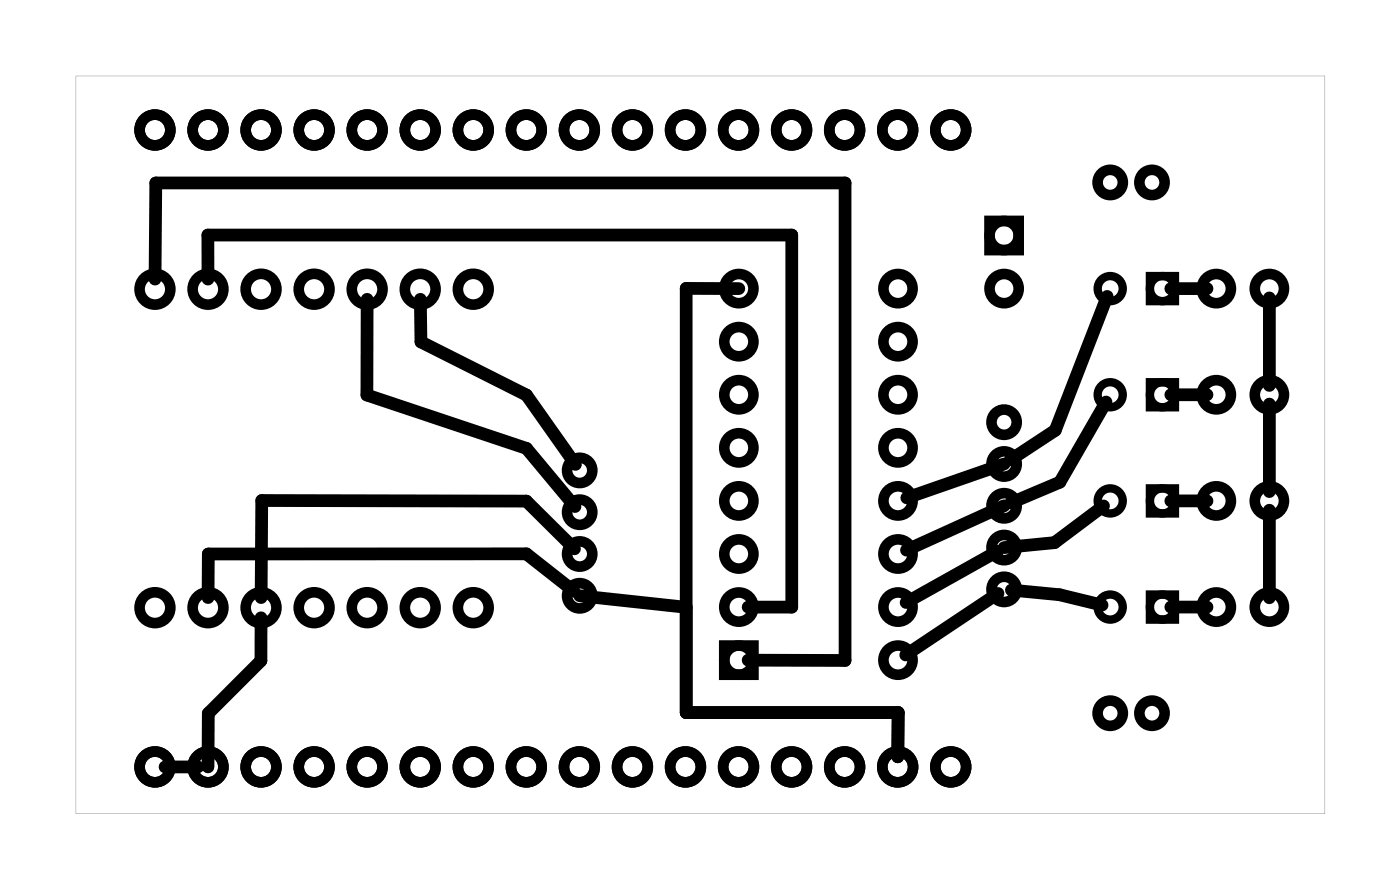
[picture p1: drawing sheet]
<svg xmlns="http://www.w3.org/2000/svg" width="67mm" height="43mm" viewBox="0 0 67 43" stroke-linecap="round" stroke-linejoin="round" font-family="sans-serif">
<path d="M3.6 3.6v35.3h59.8v-35.3zM3.6 3.6h59.8v35.3h-59.8z" fill="#000"/>
<g fill="none" stroke="#000" stroke-width=".51">
<path d="M47.4 10.6h1.4v1.4h-1.4zM34.7 30.9h1.4v1.4h-1.4z"/>
<circle cx="7.4" cy="13.8" r=".74"/>
<circle cx="7.4" cy="6.2" r=".74"/>
<circle cx="10" cy="13.8" r=".74"/>
<circle cx="10" cy="6.2" r=".74"/>
<circle cx="12.5" cy="13.8" r=".74"/>
<circle cx="12.5" cy="6.2" r=".74"/>
<circle cx="15" cy="13.8" r=".74"/>
<circle cx="15" cy="6.2" r=".74"/>
<circle cx="17.6" cy="13.8" r=".74"/>
<circle cx="17.6" cy="6.2" r=".74"/>
<circle cx="20.1" cy="13.8" r=".74"/>
<circle cx="20.1" cy="6.2" r=".74"/>
<circle cx="22.7" cy="13.8" r=".74"/>
<circle cx="22.7" cy="6.2" r=".74"/>
<circle cx="25.2" cy="6.2" r=".74"/>
<circle cx="27.7" cy="6.2" r=".74"/>
<circle cx="30.3" cy="6.2" r=".74"/>
<circle cx="32.8" cy="6.2" r=".74"/>
<circle cx="35.4" cy="6.2" r=".74"/>
<circle cx="35.4" cy="18.9" r=".7"/>
<circle cx="35.4" cy="16.4" r=".7"/>
<circle cx="35.4" cy="13.8" r=".7"/>
<circle cx="37.9" cy="6.2" r=".74"/>
<circle cx="40.4" cy="6.2" r=".74"/>
<circle cx="43" cy="6.2" r=".74"/>
<circle cx="43" cy="13.8" r=".7"/>
<circle cx="43" cy="16.4" r=".7"/>
<circle cx="43" cy="18.9" r=".7"/>
<circle cx="45.5" cy="6.2" r=".74"/>
<circle cx="48.1" cy="13.8" r=".7"/>
<circle cx="48.1" cy="11.3" r=".7"/>
<circle cx="53.2" cy="8.7" r=".6"/>
<circle cx="55.2" cy="8.7" r=".6"/>
<circle cx="58.2" cy="18.9" r=".7"/>
<circle cx="58.2" cy="13.8" r=".7"/>
<circle cx="60.8" cy="18.9" r=".7"/>
<circle cx="60.8" cy="13.8" r=".7"/>
<circle cx="7.4" cy="36.7" r=".74"/>
<circle cx="7.4" cy="29.1" r=".74"/>
<circle cx="10" cy="29.1" r=".74"/>
<circle cx="10" cy="36.7" r=".74"/>
<circle cx="12.5" cy="36.7" r=".74"/>
<circle cx="12.5" cy="29.1" r=".74"/>
<circle cx="15" cy="36.7" r=".74"/>
<circle cx="15" cy="29.1" r=".74"/>
<circle cx="17.6" cy="29.1" r=".74"/>
<circle cx="17.6" cy="36.7" r=".74"/>
<circle cx="20.1" cy="29.1" r=".74"/>
<circle cx="20.1" cy="36.7" r=".74"/>
<circle cx="22.7" cy="29.1" r=".74"/>
<circle cx="22.7" cy="36.7" r=".74"/>
<circle cx="25.2" cy="36.7" r=".74"/>
<circle cx="27.7" cy="36.7" r=".74"/>
<circle cx="27.8" cy="24.5" r=".6"/>
<circle cx="27.8" cy="28.5" r=".6"/>
<circle cx="27.8" cy="22.5" r=".6"/>
<circle cx="27.8" cy="26.5" r=".6"/>
<circle cx="30.3" cy="36.7" r=".74"/>
<circle cx="32.8" cy="36.7" r=".74"/>
<circle cx="35.4" cy="36.7" r=".74"/>
<circle cx="35.4" cy="21.4" r=".7"/>
<circle cx="35.4" cy="26.5" r=".7"/>
<circle cx="35.4" cy="24" r=".7"/>
<circle cx="35.4" cy="29.1" r=".7"/>
<circle cx="35.4" cy="31.6" r=".7"/>
<circle cx="37.9" cy="36.7" r=".74"/>
<circle cx="40.4" cy="36.7" r=".74"/>
<circle cx="43" cy="36.7" r=".74"/>
<circle cx="43" cy="24" r=".7"/>
<circle cx="43" cy="29.1" r=".7"/>
<circle cx="43" cy="26.5" r=".7"/>
<circle cx="43" cy="21.4" r=".7"/>
<circle cx="43" cy="31.6" r=".7"/>
<circle cx="45.5" cy="36.7" r=".74"/>
<circle cx="48.1" cy="22.2" r=".6"/>
<circle cx="48.1" cy="26.2" r=".6"/>
<circle cx="48.1" cy="20.2" r=".6"/>
<circle cx="48.1" cy="28.2" r=".6"/>
<circle cx="48.1" cy="24.2" r=".6"/>
<circle cx="53.2" cy="34.1" r=".6"/>
<circle cx="55.2" cy="34.1" r=".6"/>
<circle cx="58.2" cy="29.1" r=".7"/>
<circle cx="58.2" cy="24" r=".7"/>
<circle cx="60.8" cy="29.1" r=".7"/>
<circle cx="60.8" cy="24" r=".7"/>
</g>
<g fill="none" stroke="#000" stroke-width=".4">
<path d="M55.1 13.2h1.2v1.2h-1.2zM55.1 18.3h1.2v1.2h-1.2zM55.1 28.5h1.2v1.2h-1.2zM55.1 23.4h1.2v1.2h-1.2z"/>
<circle cx="53.2" cy="13.8" r=".6"/>
<circle cx="53.2" cy="18.9" r=".6"/>
<circle cx="55.7" cy="13.8" r=".6"/>
<circle cx="55.7" cy="18.9" r=".6"/>
<circle cx="53.2" cy="24" r=".6"/>
<circle cx="53.2" cy="29.1" r=".6"/>
<circle cx="55.7" cy="29.1" r=".6"/>
<circle cx="55.7" cy="24" r=".6"/>
</g>
<g fill="none" stroke="#000" stroke-width=".61">
<path d="M7.4 13.4l.1-4.6h33v22.8h-4.7M10 13.4v-2.2h27.9v17.9h-2.1M17.6 14.3v4.6l7.6 2.6 2.3 2.7M20.1 14.3l.1 2.1 5 2.5 2.4 3.3M35.4 13.8h-2.5v20.3h10.1v2.1M53 19.2l-2.3 3.9-2.3 1M53 14.2l-2.5 6.4-2.1 1.4M56.1 13.8h1.7M56.1 18.9h1.7M60.8 14.3v4.1M60.8 19.3v4.2M7.9 36.7h1.6"/>
<path d="M12.5 29.6v2l-2.5 2.5v2.6M27.5 28.3l-2.3-1.8h-15.2v2.1M27.5 26.3l-2.3-2.3h-12.7v4.6M27.8 28.5l5.1 .6M47.8 26.4l-4.4 2.4M47.8 28.4l-4.4 2.9M48.1 22.2l-4.7 1.6M48.1 24.2l-4.7 2.1M48.4 28.2l2.3 .3 2.1 .5M52.8 24.2l-2.3 1.8-2.4 .2M56.1 24h1.7M56.1 29.1h1.7"/>
<path d="M60.8 24.4v4.2"/>
</g>
</svg>
